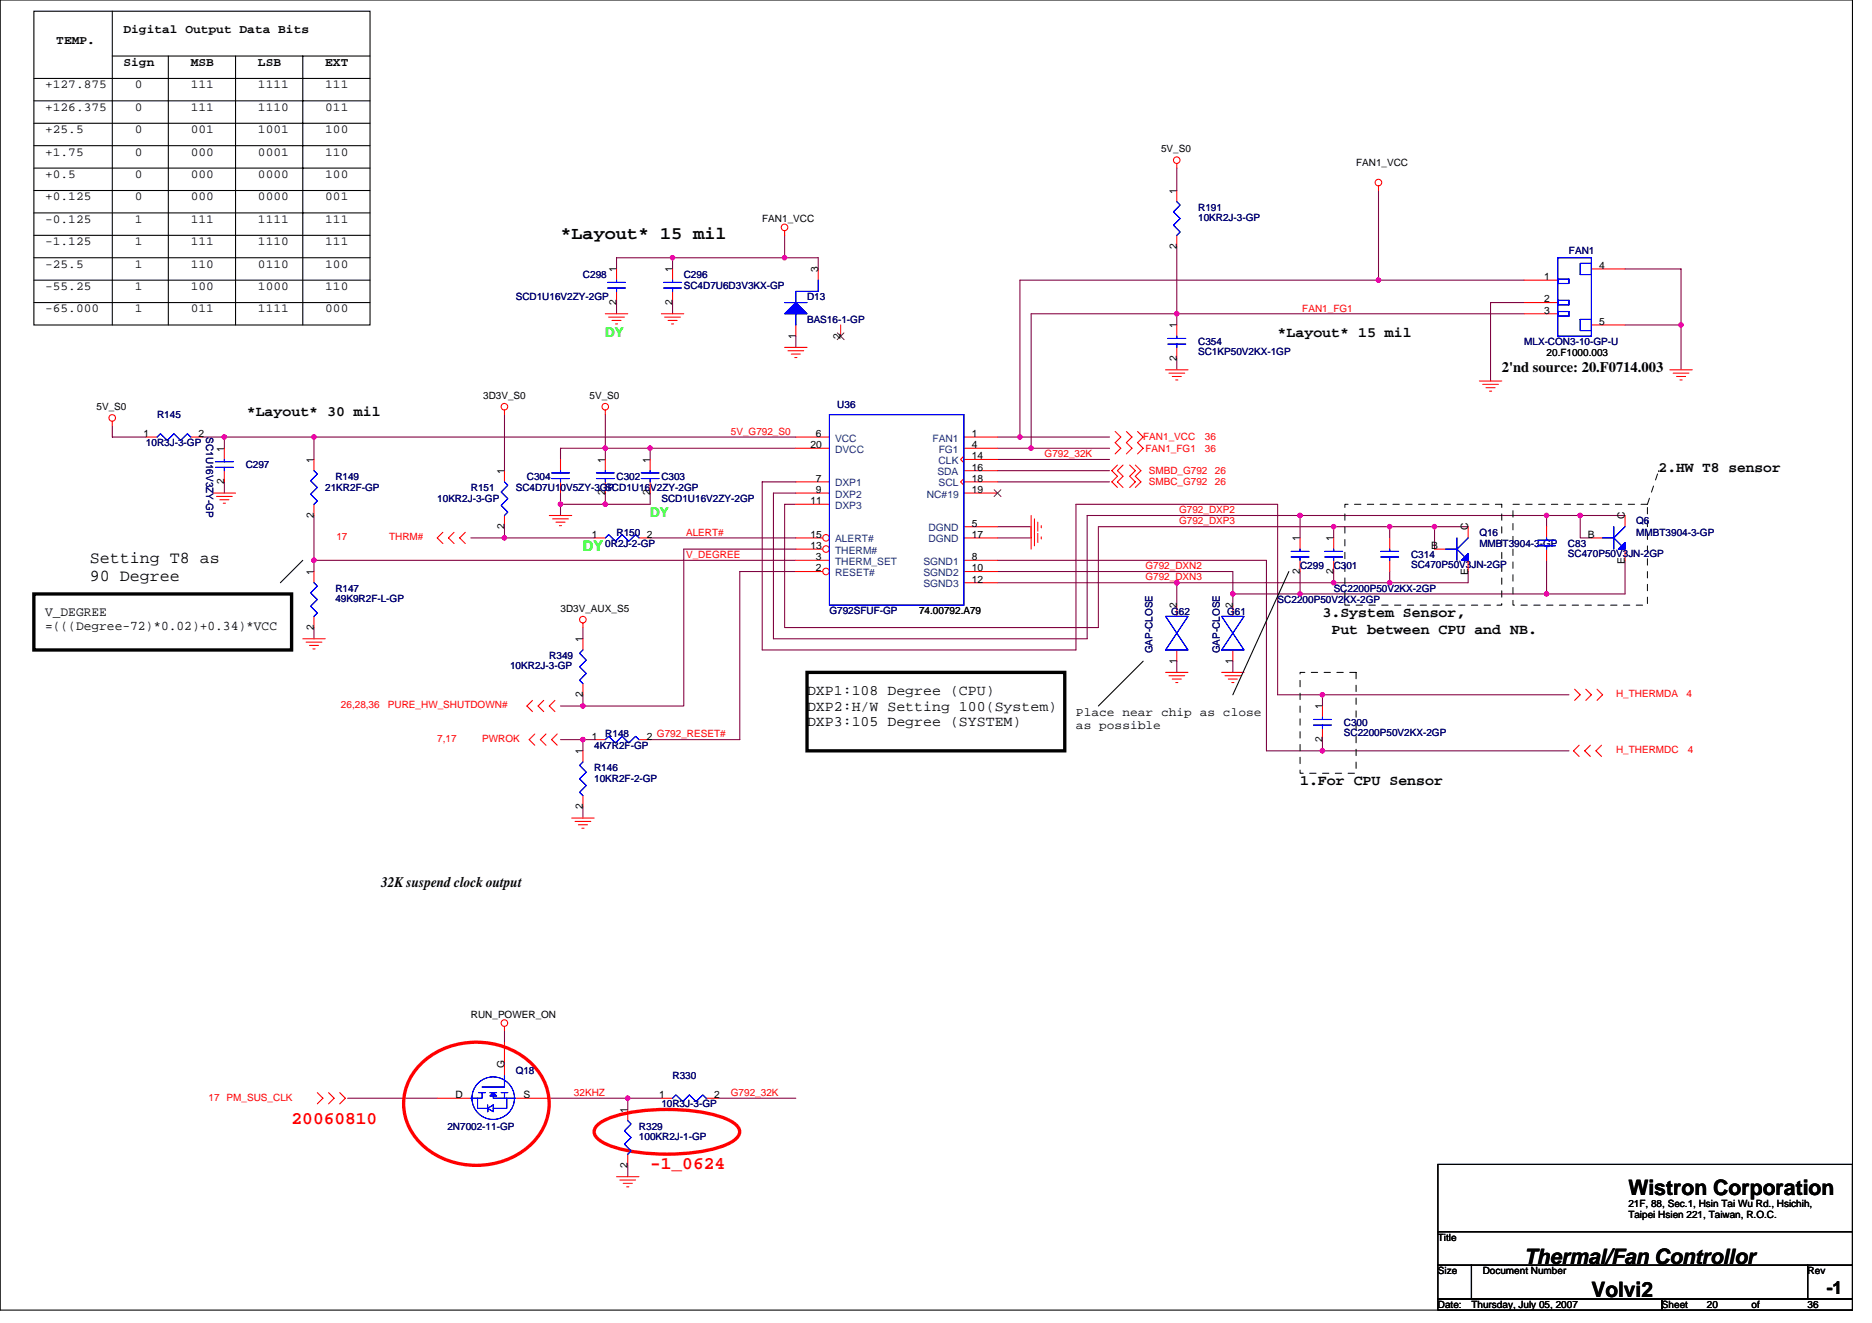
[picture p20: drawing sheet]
<svg xmlns="http://www.w3.org/2000/svg" width="297mm" height="210mm" viewBox="0 0 297 210" stroke-linecap="round" stroke-linejoin="round" font-family="sans-serif">
<defs><g id="words">
<g font-size="3.4">
<text x="258.4" y="189.6">Wistron Corporation</text>
<text x="241.8" y="200.5">Thermal/Fan Controllor</text>
<text x="252.5" y="205.8">Volvi2</text>
</g>
<g font-size="2.8">
<text x="88.9" y="37.9">*Layout* 15 mil</text>
<text x="289.9" y="205.3">-1</text>
</g>
<g font-size="2.8" fill="#f00">
<text x="46.3" y="178.4">20060810</text>
<text x="103.2" y="185.5">-1_0624</text>
</g>
<g font-size="2.6">
<text x="14.3" y="89.3">Setting T8 as</text>
<text x="14.3" y="92.1">90 Degree</text>
</g>
<g font-size="2.3">
<text x="202.7" y="53.5">*Layout* 15 mil</text>
<text x="238.3" y="59">2'nd source: 20.F0714.003</text>
<text x="39.2" y="65.9">*Layout* 30 mil</text>
<text x="263.2" y="74.8">2.HW T8 sensor</text>
<text x="209.8" y="97.9">3.System Sensor,</text>
<text x="211.3" y="100.6">Put between CPU and NB.</text>
<text x="128.1" y="110.3">DXP1:108 Degree (CPU)</text>
<text x="128.1" y="112.8">DXP2:H/W Setting 100(System)</text>
<text x="128.1" y="115.3">DXP3:105 Degree (SYSTEM)</text>
<text x="206.3" y="124.6">1.For CPU Sensor</text>
<text x="60.5" y="140.8">32K suspend clock output</text>
</g>
<text font-size="2.3" fill="#0f0" x="92.5" y="87.5">DY</text>
<g font-size="2.1" fill="#0f0">
<text x="96.1" y="53.5">DY</text>
<text x="103.2" y="82">DY</text>
</g>
<g font-size="2.1">
<text x="7.2" y="97.7">V_DEGREE</text>
<text x="7.2" y="100">=(((Degree-72)*0.02)+0.34)*VCC</text>
</g>
<g font-size="1.9">
<text x="19.6" y="5.2">Digital Output Data Bits</text>
<text x="8.9" y="7">TEMP.</text>
<text x="19.6" y="10.5">Sign</text>
<text x="30.3" y="10.5">MSB</text>
<text x="40.9" y="10.5">LSB</text>
<text x="51.6" y="10.5">EXT</text>
<text x="7.2" y="17.6">+126.375</text>
<text x="7.2" y="14">+127.875</text>
<text x="21.4" y="17.6">0</text>
<text x="21.4" y="14">0</text>
<text x="30.3" y="17.6">111</text>
<text x="30.3" y="14">111</text>
<text x="40.9" y="14">1111</text>
<text x="40.9" y="17.6">1110</text>
<text x="51.6" y="14">111</text>
<text x="51.6" y="17.6">011</text>
<text x="7.2" y="21.1">+25.5</text>
<text x="21.4" y="21.1">0</text>
<text x="30.3" y="21.1">001</text>
<text x="40.9" y="21.1">1001</text>
<text x="51.6" y="21.1">100</text>
<text x="7.2" y="28.2">+0.5</text>
<text x="7.2" y="24.7">+1.75</text>
<text x="21.4" y="24.7">0</text>
<text x="21.4" y="28.2">0</text>
<text x="30.3" y="24.7">000</text>
<text x="30.3" y="28.2">000</text>
<text x="40.9" y="24.7">0001</text>
<text x="40.9" y="28.2">0000</text>
<text x="51.6" y="24.7">110</text>
<text x="51.6" y="28.2">100</text>
<text x="7.2" y="31.8">+0.125</text>
<text x="7.2" y="35.3">-0.125</text>
<text x="21.4" y="31.8">0</text>
<text x="21.4" y="35.3">1</text>
<text x="30.3" y="31.8">000</text>
<text x="30.3" y="35.3">111</text>
<text x="40.9" y="31.8">0000</text>
<text x="40.9" y="35.3">1111</text>
<text x="51.6" y="31.8">001</text>
<text x="51.6" y="35.3">111</text>
<text x="7.2" y="38.9">-1.125</text>
<text x="21.4" y="38.9">1</text>
<text x="30.3" y="38.9">111</text>
<text x="40.9" y="38.9">1110</text>
<text x="51.6" y="38.9">111</text>
<text x="7.2" y="46">-55.25</text>
<text x="7.2" y="42.5">-25.5</text>
<text x="21.4" y="42.5">1</text>
<text x="21.4" y="46">1</text>
<text x="30.3" y="46">100</text>
<text x="30.3" y="42.5">110</text>
<text x="40.9" y="42.5">0110</text>
<text x="40.9" y="46">1000</text>
<text x="51.6" y="42.5">100</text>
<text x="51.6" y="46">110</text>
<text x="7.2" y="49.6">-65.000</text>
<text x="21.4" y="49.6">1</text>
<text x="30.3" y="49.6">011</text>
<text x="40.9" y="49.6">1111</text>
<text x="51.6" y="49.6">000</text>
<text x="170.7" y="113.6">Place near chip as close</text>
<text x="170.7" y="115.7">as possible</text>
</g>
<g font-size="1.6">
<text x="184.2" y="24.2">5V_S0</text>
<text x="215.2" y="26.3">FAN1_VCC</text>
<text x="120.9" y="35.2">FAN1_VCC</text>
<text x="186.7" y="30.8" transform="rotate(-90 186.7 30.8)">1</text>
<text x="186.7" y="39.5" transform="rotate(-90 186.7 39.5)">2</text>
<text x="97.8" y="43.2" transform="rotate(-90 97.8 43.2)">1</text>
<text x="106.7" y="43.2" transform="rotate(-90 106.7 43.2)">1</text>
<text x="129.8" y="43.2" transform="rotate(-90 129.8 43.2)">3</text>
<text x="245" y="44.4">1</text>
<text x="245" y="48">2</text>
<text x="253.8" y="42.7">4</text>
<text x="97.8" y="48.4" transform="rotate(-90 97.8 48.4)">2</text>
<text x="106.7" y="48.4" transform="rotate(-90 106.7 48.4)">2</text>
<text x="126.3" y="53.7" transform="rotate(-90 126.3 53.7)">1</text>
<text x="133.4" y="53.7" transform="rotate(-90 133.4 53.7)">2</text>
<text x="186.7" y="52.1" transform="rotate(-90 186.7 52.1)">1</text>
<text x="245" y="49.8">3</text>
<text x="253.8" y="51.5">5</text>
<text x="186.7" y="57.3" transform="rotate(-90 186.7 57.3)">2</text>
<text x="245.4" y="56.5">20.F1000.003</text>
<text x="15.3" y="65.1">5V_S0</text>
<text x="76.7" y="63.3">3D3V_S0</text>
<text x="93.6" y="63.3">5V_S0</text>
<text x="22.8" y="69.3">1</text>
<text x="31.5" y="69.3">2</text>
<text x="35.6" y="71.6" transform="rotate(-90 35.6 71.6)">1</text>
<text x="128.6" y="71.1">20</text>
<text x="129.5" y="69.3">6</text>
<text x="154.2" y="69.3">1</text>
<text x="154.2" y="71.1">4</text>
<text x="35.6" y="76.8" transform="rotate(-90 35.6 76.8)">2</text>
<text x="49.8" y="73.4" transform="rotate(-90 49.8 73.4)">1</text>
<text x="80" y="75.2" transform="rotate(-90 80 75.2)">1</text>
<text x="96" y="73.4" transform="rotate(-90 96 73.4)">1</text>
<text x="103.1" y="73.4" transform="rotate(-90 103.1 73.4)">1</text>
<text x="129.5" y="76.4">7</text>
<text x="154.2" y="74.7">16</text>
<text x="154.2" y="72.9">14</text>
<text x="154.2" y="76.4">18</text>
<text x="49.8" y="82.2" transform="rotate(-90 49.8 82.2)">2</text>
<text x="80" y="83.9" transform="rotate(-90 80 83.9)">2</text>
<text x="96" y="78.6" transform="rotate(-90 96 78.6)">2</text>
<text x="103.1" y="78.6" transform="rotate(-90 103.1 78.6)">2</text>
<text x="128.6" y="80">11</text>
<text x="129.5" y="78.2">9</text>
<text x="154.2" y="83.5">5</text>
<text x="154.2" y="78.2">19</text>
<text x="257.8" y="82.3" transform="rotate(-90 257.8 82.3)">C</text>
<text x="93.9" y="85.3">1</text>
<text x="102.6" y="85.3">2</text>
<text x="128.6" y="87.1">13</text>
<text x="128.6" y="85.3">15</text>
<text x="129.5" y="88.9">3</text>
<text x="154.2" y="85.3">17</text>
<text x="154.2" y="88.9">8</text>
<text x="206.3" y="85.9" transform="rotate(-90 206.3 85.9)">1</text>
<text x="211.6" y="85.9" transform="rotate(-90 211.6 85.9)">1</text>
<text x="227.1" y="87.1">B</text>
<text x="232.9" y="84.1" transform="rotate(-90 232.9 84.1)">C</text>
<text x="252" y="85.3">B</text>
<text x="257.8" y="89.5" transform="rotate(-90 257.8 89.5)">E</text>
<text x="49.8" y="91.2" transform="rotate(-90 49.8 91.2)">1</text>
<text x="129.5" y="90.7">2</text>
<text x="154.2" y="90.7">10</text>
<text x="154.2" y="92.4">12</text>
<text x="206.3" y="91.1" transform="rotate(-90 206.3 91.1)">2</text>
<text x="211.6" y="91.1" transform="rotate(-90 211.6 91.1)">2</text>
<text x="232.9" y="91.2" transform="rotate(-90 232.9 91.2)">E</text>
<text x="49.8" y="99.9" transform="rotate(-90 49.8 99.9)">2</text>
<text x="88.9" y="97.1">3D3V_AUX_S5</text>
<text x="92.5" y="101.9" transform="rotate(-90 92.5 101.9)">1</text>
<text x="145.8" y="97.4">74.00792.A79</text>
<text x="186.7" y="96.5" transform="rotate(-90 186.7 96.5)">2</text>
<text x="195.6" y="96.5" transform="rotate(-90 195.6 96.5)">2</text>
<text x="186.7" y="105.3" transform="rotate(-90 186.7 105.3)">1</text>
<text x="195.6" y="105.3" transform="rotate(-90 195.6 105.3)">1</text>
<text x="92.5" y="110.6" transform="rotate(-90 92.5 110.6)">2</text>
<text x="209.8" y="112.5" transform="rotate(-90 209.8 112.5)">1</text>
<text x="92.5" y="119.7" transform="rotate(-90 92.5 119.7)">1</text>
<text x="93.9" y="117.3">1</text>
<text x="102.6" y="117.3">2 G792_RESET#</text>
<text x="209.8" y="117.7" transform="rotate(-90 209.8 117.7)">2</text>
<text x="92.5" y="128.4" transform="rotate(-90 92.5 128.4)">2</text>
<text x="74.7" y="161.4">RUN_POWER_ON</text>
<text x="80" y="169.4" transform="rotate(-90 80 169.4)">G</text>
<text x="72.3" y="174.2">D</text>
<text x="83.1" y="174.2">S</text>
<text x="99.6" y="176.6" transform="rotate(-90 99.6 176.6)">1</text>
<text x="104.6" y="174.2">1</text>
<text x="113.3" y="174.2">2</text>
<text x="99.6" y="185.3" transform="rotate(-90 99.6 185.3)">2</text>
<text x="258.4" y="191.5">21F, 88, Sec.1, Hsin Tai Wu Rd., Hsichih,</text>
<text x="228.2" y="196.8">Title</text>
<text x="258.4" y="193.3">Taipei Hsien 221, Taiwan, R.O.C.</text>
<text x="228.2" y="202.2">Size</text>
<text x="235.3" y="202.2">Document Number</text>
<text x="286.8" y="202.2">Rev</text>
<text x="228.2" y="207.5">Date:</text>
<text x="233.5" y="207.5">Thursday, July 05, 2007</text>
<text x="263.7" y="207.5">Sheet</text>
<text x="270.8" y="207.5">20</text>
<text x="277.9" y="207.5">of</text>
<text x="286.8" y="207.5">36</text>
</g>
<g font-size="1.6" fill="#000080">
<text x="190.1" y="33.4">R191</text>
<text x="190.1" y="35">10KR2J-3-GP</text>
<text x="249" y="40.4">FAN1</text>
<text x="81.8" y="47.6">SCD1U16V2ZY-2GP</text>
<text x="92.5" y="44.1">C298</text>
<text x="108.5" y="44.1">C296</text>
<text x="108.5" y="45.9">SC4D7U6D3V3KX-GP</text>
<text x="128.1" y="47.6">D13</text>
<text x="128.1" y="51.2">BAS16-1-GP</text>
<text x="190.1" y="54.8">C354</text>
<text x="190.1" y="56.4">SC1KP50V2KX-1GP</text>
<text x="241.8" y="54.8">MLX-CON3-10-GP-U</text>
<text x="132.9" y="64.7">U36</text>
<text x="23.2" y="70.8">10R3J-3-GP</text>
<text x="24.9" y="66.3">R145</text>
<text x="32.7" y="69.3" transform="rotate(90 32.7 69.3)">SC1U16V3ZY-GP</text>
<text x="39" y="74.3">C297</text>
<text x="51.6" y="77.9">21KR2F-GP</text>
<text x="53.2" y="76.1">R149</text>
<text x="74.7" y="77.9">R151</text>
<text x="81.8" y="77.9">SC4D7U10V5ZY-3GP</text>
<text x="83.6" y="76.1">C304</text>
<text x="96.1" y="77.9">SCD1U16V2ZY-2GP</text>
<text x="97.8" y="76.1">C302</text>
<text x="104.9" y="76.1">C303</text>
<text x="69.4" y="79.7">10KR2J-3-GP</text>
<text x="104.9" y="79.7">SCD1U16V2ZY-2GP</text>
<text x="259.6" y="83.2">Q6</text>
<text x="96.1" y="86.8">0R2J-2-GP</text>
<text x="97.8" y="85">R150</text>
<text x="223.9" y="88.5">C314</text>
<text x="234.7" y="85">Q16</text>
<text x="234.7" y="86.8">MMBT3904-3-GP</text>
<text x="248.8" y="86.8">C83</text>
<text x="248.8" y="88.4">SC470P50V3JN-2GP</text>
<text x="259.6" y="85">MMBT3904-3-GP</text>
<text x="53.2" y="93.9">R147</text>
<text x="53.2" y="95.5">49K9R2F-L-GP</text>
<text x="202.7" y="95.7">SC2200P50V2KX-2GP</text>
<text x="206.3" y="90.3">C299</text>
<text x="211.6" y="90.3">C301</text>
<text x="211.6" y="93.9">SC2200P50V2KX-2GP</text>
<text x="223.9" y="90.1">SC470P50V3JN-2GP</text>
<text x="131.6" y="97.4">G792SFUF-GP</text>
<text x="185.8" y="97.6">G62</text>
<text x="194.7" y="97.6">G61</text>
<text x="80.9" y="106.2">10KR2J-3-GP</text>
<text x="87.2" y="104.5">R349</text>
<text x="182.9" y="103.7" transform="rotate(-90 182.9 103.7)">GAP-CLOSE</text>
<text x="193.5" y="103.7" transform="rotate(-90 193.5 103.7)">GAP-CLOSE</text>
<text x="94.3" y="118.8">4K7R2F-GP</text>
<text x="96.1" y="117">R148</text>
<text x="213.2" y="115.2">C300</text>
<text x="213.2" y="116.8">SC2200P50V2KX-2GP</text>
<text x="94.3" y="122.3">R146</text>
<text x="94.3" y="124.1">10KR2F-2-GP</text>
<text x="81.8" y="170.3">Q18</text>
<text x="106.7" y="171.2">R330</text>
<text x="71" y="179.2">2N7002-11-GP</text>
<text x="101.4" y="179.2">R329</text>
<text x="104.9" y="175.7">10R3J-3-GP</text>
<text x="101.4" y="180.8">100KR2J-1-GP</text>
</g>
<g font-size="1.6" fill="#f00">
<text x="206.6" y="49.4">FAN1_FG1</text>
<text x="116" y="69">5V_G792_S0</text>
<text x="181.4" y="69.9">FAN1_VCC</text>
<text x="181.8" y="71.6">FAN1_FG1</text>
<text x="191.2" y="69.9">36</text>
<text x="191.2" y="71.6">36</text>
<text x="165.8" y="72.5">G792_32K</text>
<text x="182.3" y="75.2">SMBD_G792</text>
<text x="182.3" y="77">SMBC_G792</text>
<text x="192.8" y="75.2">26</text>
<text x="192.8" y="77">26</text>
<text x="187.1" y="81.4">G792_DXP2</text>
<text x="187.1" y="83.2">G792_DXP3</text>
<text x="53.4" y="85.7">17</text>
<text x="61.7" y="85.7">THRM#</text>
<text x="108.9" y="85">ALERT#</text>
<text x="108.9" y="88.5">V_DEGREE</text>
<text x="181.8" y="92.1">G792_DXN3</text>
<text x="181.8" y="90.3">G792_DXN2</text>
<text x="54.1" y="112.4">26,28,36</text>
<text x="61.5" y="112.4">PURE_HW_SHUTDOWN#</text>
<text x="256.4" y="110.6">H_THERMDA</text>
<text x="267.6" y="110.6">4</text>
<text x="69.4" y="117.7">7,17</text>
<text x="76.5" y="117.7">PWROK</text>
<text x="256.4" y="119.5">H_THERMDC</text>
<text x="267.8" y="119.5">4</text>
<text x="91.1" y="173.9">32KHZ</text>
<text x="116" y="173.9">G792_32K</text>
<text x="33.1" y="174.6">17 PM_SUS_CLK</text>
</g>
<g font-size="1.6" fill="#004080">
<text x="132.5" y="70.1">VCC</text>
<text x="132.5" y="71.8">DVCC</text>
<text x="148" y="70.1">FAN1</text>
<text x="148.9" y="71.8">FG1</text>
<text x="132.5" y="77.2">DXP1</text>
<text x="148.7" y="75.4">SDA</text>
<text x="148.9" y="73.6">CLK</text>
<text x="148.9" y="77.2">SCL</text>
<text x="132.5" y="79">DXP2</text>
<text x="132.5" y="80.7">DXP3</text>
<text x="147.1" y="79">NC#19</text>
<text x="132.5" y="89.6">THERM_SET</text>
<text x="132.5" y="87.8">THERM#</text>
<text x="132.5" y="86.1">ALERT#</text>
<text x="146.5" y="89.6">SGND1</text>
<text x="147.3" y="84.3">DGND</text>
<text x="147.3" y="86.1">DGND</text>
<text x="132.5" y="91.4">RESET#</text>
<text x="146.5" y="91.4">SGND2</text>
<text x="146.5" y="93.2">SGND3</text>
</g>
</g></defs>
<g fill="none" stroke="#000" stroke-width=".17">
<path d="M0 0h293.9v207.9h-293.9zM5.4 12.4h53.3M5.4 16h53.3M5.4 19.6h53.3M5.4 1.8h53.3v49.8h-53.3zM17.8 8.9h40.9M17.8 1.8v49.8M26.7 8.9v42.7M37.4 8.9v42.7M48 8.9v42.7M5.4 23.1h53.3M5.4 26.7h53.3"/>
<path d="M5.4 30.2h53.3M5.4 33.8h53.3M5.4 37.3h53.3M5.4 40.9h53.3M5.4 44.4h53.3M5.4 48h53.3M48 88.9l-3.5 3.6M204.5 90.7l-8.9 19.5M181.4 104.9l-7.1 7.1M228.2 184.7h65.7v10.7h-65.7zM228.2 195.4h65.7v5.3h-65.7zM228.2 200.7h5.3v5.4h-5.3z"/>
<path d="M228.2 206.1h35.5v1.8h-35.5zM233.5 200.7h53.3v5.4h-53.3zM263.7 206.1h30.2v1.8h-30.2zM286.8 200.7h7.1v5.4h-7.1z"/>
</g>
<g fill="none" stroke="#800040" stroke-width=".17">
<path d="M124.5 37.3v3.6M186.7 26.7v3.5M186.7 39.1v12.5M218.7 30.2v14.2M97.8 42.7v-1.8h8.9v1.8M97.8 48v1.8M106.7 40.9h23.1v1.8M106.7 48v1.8M126.3 53.3v1.8M186.7 56.9v1.8M241.8 49.8h-78.2v21.3M241.8 44.4h-80v24.9"/>
<path d="M241.8 48h-5.3v12.5M257.8 42.7h8.9v16M257.8 51.6h8.9M17.8 67.6v1.7h5.4M32 69.3h94.3M35.6 69.3v1.8M35.6 76.5v1.7M49.8 69.3v3.6M80 65.8v8.9M88.9 72.9v-1.8h7.2v1.8M88.9 78.2v3.6M96.1 65.8v5.3h30.2"/>
<path d="M96.1 78.2v1.8M103.2 78.2v1.8h-14.3M103.2 71.1v1.8M126.3 76.5h-5.4v26.6h49.8v-23.1h32v30.2h46.3M126.3 78.2h-3.6v23.1h49.8v-19.5h85.3M158.3 69.3h17.8M158.3 71.1h17.8M158.3 74.7h17.8M158.3 76.5h17.8M158.3 72.9h17.8M49.8 88.9h76.5M49.8 81.8v8.9"/>
<path d="M49.8 99.6v1.7M74.7 85.3h19.6M80 83.6v1.7M92.5 99.6v1.7M103.2 85.3h23.1M126.3 80h-1.8v19.6h49.8v-16h46.2M126.3 87.1h-17.8v24.9h-16M126.3 90.7h-8.9v26.6h-14.2M158.3 88.9h42.7v30.2h48M158.3 92.5h28.4v3.5M158.3 85.3h5.3M158.3 83.6h5.3"/>
<path d="M158.3 90.7h37.3v5.3M186.7 92.5h24.9M206.3 81.8v3.5M206.3 90.7v3.5M211.6 83.6v1.7M211.6 90.7v1.8M220.5 90.7v1.8h-8.9M227.6 83.6h-7.1v1.7M227.6 83.6h5.4M227.6 83.6v3.5M233 90.7v1.8h-12.5M245.4 81.8v1.8"/>
<path d="M245.4 88.9v5.3M250.7 81.8v3.5h1.8M257.8 88.9v5.3h-62.2M88.9 117.3h5.4M88.9 112h3.6M92.5 110.2v1.8M92.5 117.3v1.8M186.7 104.9v1.8M195.6 104.9v1.8M209.8 110.2v1.8M209.8 117.3v1.8M92.5 128v1.8"/>
<path d="M55.2 174.2h14.2M80 163.6v1.8M87.2 174.2h17.7M99.6 174.2v1.8M113.8 174.2h12.5M99.6 184.9v1.8"/>
</g>
<g fill="#f0f" stroke="#f0f" stroke-width=".17">
<circle cx="80" cy="85.3" r=".35"/>
<circle cx="96" cy="80" r=".35"/>
<circle cx="88.9" cy="80" r=".35"/>
<circle cx="211.6" cy="83.6" r=".35"/>
<circle cx="220.5" cy="83.6" r=".35"/>
<circle cx="106.7" cy="40.9" r=".35"/>
<circle cx="209.8" cy="119.1" r=".35"/>
<circle cx="250.7" cy="81.8" r=".35"/>
<circle cx="195.6" cy="94.2" r=".35"/>
<circle cx="186.7" cy="92.4" r=".35"/>
<circle cx="92.5" cy="117.3" r=".35"/>
<circle cx="220.5" cy="92.4" r=".35"/>
<circle cx="186.7" cy="49.8" r=".35"/>
<circle cx="161.8" cy="69.3" r=".35"/>
<circle cx="163.6" cy="71.1" r=".35"/>
<circle cx="245.4" cy="94.2" r=".35"/>
<circle cx="245.4" cy="81.8" r=".35"/>
<circle cx="206.3" cy="81.8" r=".35"/>
<circle cx="49.8" cy="88.9" r=".35"/>
<circle cx="35.6" cy="69.3" r=".35"/>
<circle cx="209.8" cy="110.2" r=".35"/>
<circle cx="218.7" cy="44.4" r=".35"/>
<circle cx="206.3" cy="94.2" r=".35"/>
<circle cx="103.2" cy="71.1" r=".35"/>
<circle cx="96" cy="71.1" r=".35"/>
<circle cx="124.5" cy="40.9" r=".35"/>
<circle cx="49.8" cy="69.3" r=".35"/>
<circle cx="227.6" cy="83.6" r=".35"/>
<circle cx="211.6" cy="92.4" r=".35"/>
<circle cx="266.7" cy="51.5" r=".35"/>
<circle cx="99.6" cy="174.2" r=".35"/>
<circle cx="92.5" cy="112" r=".35"/>
</g>
<g fill="none" stroke="#f00" stroke-width=".17">
<path d="M124.5 36.6v.7M186.7 26v.7M186.7 30.2v1.8M186.7 37.3v1.8M218.7 29.5v.7M96.1 49.8h3.5M96.6 50.3h2.5M97.1 50.8h1.4M97.7 51.4h.3M104.9 49.8h3.6M105.5 50.3h2.5M106 50.8h1.4"/>
<path d="M106.5 51.4h.4M124.5 55.1h3.6M125 55.6h2.5M125.6 56.2h1.4M126.1 56.7h.3M126.3 51.6v1.7M129.8 42.7v1.7M133.4 51.6v1.7M185 58.7h3.5M185.5 59.2h2.5M186 59.7h1.4M265 58.7h3.5"/>
<path d="M265.5 59.2h2.5M266 59.7h1.5M17.8 66.8v.8M23.2 69.3h1.7M30.3 69.3h1.7M33.8 78.2h3.6M34.4 78.8h2.4M34.9 79.3h1.4M35.4 79.8h.4M80 65.1v.7M96.1 65.1v.7M152.9 69.3h5.4"/>
<path d="M177 68.5l.8 .8-.8 .9 .8 .9-.8 .9M177.3 73.8l-.9 .9 .9 .9-.9 .9 .9 .8M178.2 73.8l-.9 .9 .9 .9-.9 .9 .9 .8M178.7 68.5l.9 .8-.9 .9 .9 .9-.9 .9M179.3 73.8l.8 .9-.8 .9 .8 .9-.8 .8M180.1 73.8l.9 .9-.9 .9 .9 .9-.9 .8M180.5 68.5l.9 .8-.9 .9 .9 .9-.9 .9M186.6 60.3h.3M234.7 60.5h3.6M235.3 61h2.5M235.8 61.5h1.4M236.3 62.1h.4"/>
<path d="M266.6 60.3h.3M70.3 84.5l-.9 .8 .9 .9M72 84.5l-.8 .8 .8 .9M73.8 84.5l-.9 .8 .9 .9M87.2 81.8h3.5M87.7 82.3h2.5M88.2 82.8h1.5M88.8 83.4h.3M92.5 98.8v.8M163.6 81.8v5.3M164.1 82.3v4.3M164.7 82.8v1.5"/>
<path d="M164.7 84.6v1.5M165.2 83.4v.3M165.2 85.2v.3M206.3 85.3v1.8M206.3 88.9v1.8M211.6 85.3v1.8M211.6 88.9v1.8M220.5 85.3v1.8M220.5 88.9v1.8M48 101.3h3.6M48.6 101.9h2.5M49.1 102.4h1.4"/>
<path d="M49.7 103h.3M84.5 111.1l-.9 .9 .9 .9M84.9 116.5l-.9 .8 .9 .9M86.3 111.1l-.9 .9 .9 .9M86.6 116.5l-.9 .8 .9 .9M88.1 111.1l-.9 .9 .9 .9M88.4 116.5l-.9 .8 .9 .9M92.5 119.1v1.8M185 106.7h3.5M185.5 107.2h2.5M186 107.7h1.4M186.6 108.3h.3"/>
<path d="M193.8 106.7h3.6M194.4 107.2h2.5M194.9 107.7h1.4M195.4 108.3h.4M209.8 112v1.8M209.8 115.6v1.7M249.8 109.3l.9 .9-.9 .9M250.6 118.2l-.9 .9 .9 .9M251.6 109.3l.9 .9-.9 .9M252.3 118.2l-.8 .9 .8 .9M253.4 109.3l.9 .9-.9 .9M254.1 118.2l-.9 .9 .9 .9"/>
<path d="M90.7 129.8h3.6M91.2 130.3h2.5M91.8 130.9h1.4M92.3 131.4h.4M92.5 126.2v1.8M50.4 173.4l.8 .8-.8 .9M52.1 173.4l.9 .8-.9 .9M53.9 173.4l.9 .8-.9 .9M80 162.9v.7M97.8 186.7h3.6M98.4 187.2h2.5M98.9 187.7h1.4"/>
<path d="M99.4 188.3h.4"/>
<circle cx="124.5" cy="36.1" r=".52"/>
<circle cx="186.7" cy="25.4" r=".52"/>
<circle cx="218.7" cy="29" r=".52"/>
<circle cx="17.8" cy="66.3" r=".52"/>
<circle cx="80" cy="64.5" r=".52"/>
<circle cx="96" cy="64.5" r=".52"/>
<circle cx="92.5" cy="98.3" r=".52"/>
<circle cx="80" cy="162.3" r=".52"/>
</g>
<path d="M263.2 74.7h.1M213.4 80h24.9v16h-24.9zM240.1 80h21.3v16h-21.3zM261.4 80l1.8-5.3M206.3 106.7h8.9v16h-8.9z" fill="none" stroke="#000" stroke-width=".16" stroke-dasharray="1 1 1 1 1 1 1 1"/>
<path d="M5.4 94.2h40.9v8.9h-40.9zM128.1 106.7h40.8v12.4h-40.8z" fill="none" stroke="#000" stroke-width=".53"/>
<path d="M67 168.6a12.9 12.9 0 0 1 18.1 .9 8.7 8.7 0 0 1-1.8 12.9 12.9 12.9 0 0 1-17.2-1.7 8.6 8.6 0 0 1 .9-12.1zM94.7 178.6a10.1 10.1 0 0 1 5.3-2.1 32 32 0 0 1 15 .9 4.1 4.1 0 0 1 2.3 1.7 1.53 1.53 0 0 1-.8 1.8 18.8 18.8 0 0 1-9.1 2.2 28.2 28.2 0 0 1-10.7-1.4 4.1 4.1 0 0 1-2.3-1.7l-.1-.4 .1-.5z" fill="none" stroke="#f00" stroke-width=".53"/>
<g fill="none" stroke="#00f" stroke-width=".17">
<path d="M186.7 32l.6 .5-1.1 1.1 1.1 1.1-1.1 1 1.1 1.1-.6 .5M124.5 48h3.6M126.3 49.8v1.8M129.8 44.4v1.8h-3.5v1.8M24.9 69.3l.6-.5 1 1.1 1.1-1.1 1.1 1.1 1-1.1 .6 .5M204.9 87.5h2.8M204.9 88.4h2.8M206.3 87.1v.4M206.3 88.4v.5M210.2 87.5h2.8M210.2 88.4h2.8M211.6 87.1v.4"/>
<path d="M211.6 88.4v.5M219.1 87.5h2.8M219.1 88.4h2.8M220.5 87.1v.4M220.5 88.4v.5M208.4 114.2h2.9M208.4 115h2.9M209.8 113.8v.4M209.8 115v.6M92.5 120.9l-.5 .5 1 1.1-1 1.1 1 1-1 1.1 .5 .5"/>
</g>
<path d="M132.9 52.8l1 1.1M133.9 52.8l-1.1 1.1" fill="none" stroke="#804000" stroke-width=".16"/>
<g fill="#00f" stroke="#00f" stroke-width=".17">
<path d="M126.3 48l1.8 1.8h-3.6z" fill-rule="evenodd"/>
<path d="M126.3 48l1.8 1.8h-3.6z" fill-rule="evenodd"/>
</g>
<circle cx="131.1" cy="90.7" r=".52" fill="#fff" stroke="#f00" stroke-width=".17"/>
<path d="M126.3 69.3h5.3M126.3 76.5h5.3M126.3 78.2h5.3M152.9 71.1h5.4M126.3 90.7h4.3M126.3 88.9h5.3M126.3 80h5.3M152.9 90.7h5.4M152.9 88.9h5.4M152.9 83.6h5.4M152.9 92.5h5.4" fill="none" stroke="#f00" stroke-width=".17"/>
<circle cx="131.1" cy="87.1" r=".52" fill="#fff" stroke="#f00" stroke-width=".17"/>
<path d="M152.9 72.4l-.5 .5 .5 .5M152.9 72.9h5.4M126.3 87.1h4.3" fill="none" stroke="#f00" stroke-width=".17"/>
<circle cx="131.1" cy="85.3" r=".52" fill="#fff" stroke="#f00" stroke-width=".17"/>
<g fill="none" stroke="#f00" stroke-width=".17">
<path d="M97.8 42.7v1.7M97.8 46.2v1.8M106.7 42.7v1.7M106.7 46.2v1.8M186.7 51.6v1.7M186.7 55.1v1.8M241.8 44.4h5.4M241.8 48h5.4M241.8 49.8h5.4M252.5 51.6h5.3M252.5 42.7h5.3M35.6 71.1v1.8"/>
<path d="M35.6 74.7v1.8M49.8 72.9v1.8M80 74.7v1.8M88.9 72.9v1.8M88.9 76.5v1.7M96.1 72.9v1.8M96.1 76.5v1.7M103.2 72.9v1.8M103.2 76.5v1.7M126.3 71.1h5.3M152.9 75.9l-.5 .6 .5 .5M152.9 74.7h5.4"/>
<path d="M152.9 76.5h5.4M152.9 78.2h5.4M49.8 80v1.8M49.8 90.7v1.8M49.8 97.8v1.8M80 81.8v1.8M94.3 85.3h1.8M101.4 85.3h1.8M126.3 85.3h4.3M152.9 85.3h5.4M186.7 96v1.8M195.6 96v1.8"/>
<path d="M227.6 87.1h1.8M233 83.6v1.7M233 88.9v1.8M245.4 83.6v1.7M245.4 87.1v1.8M252.5 85.3h1.8M257.8 81.8v1.8M257.8 87.1v1.8M92.5 101.3v1.8M92.5 108.5v1.7M94.3 117.3h1.8M101.4 117.3h1.8"/>
<path d="M186.7 103.1v1.8M195.6 103.1v1.8M69.4 174.2h5.3M80 165.4v5.3M81.8 174.2h5.4M99.6 176v1.8M104.9 174.2h1.8M112.1 174.2h1.7M99.6 183.1v1.8"/>
</g>
<path d="M157.8 77.7l1 1.1M158.8 77.7l-1.1 1.1" fill="none" stroke="#804000" stroke-width=".16"/>
<g fill="none" stroke="#00f" stroke-width=".17">
<path d="M96.4 44.8h2.8M96.4 45.7h2.8M97.8 44.4v.4M97.8 45.7v.5M105.3 44.8h2.8M105.3 45.7h2.8M106.7 44.4v.4M106.7 45.7v.5M185.3 53.7h2.8M185.3 54.6h2.8M186.7 53.3v.4M186.7 54.6v.5"/>
<path d="M247.2 40.9h5.3v12.4h-5.3zM247.2 44.3h1.8v.7h-1.8zM247.2 49.4h1.8v.7h-1.8zM247.2 47.6h1.8v.8h-1.8zM250.7 41.8h1.8v1.8h-1.8zM250.7 50.7h1.8v1.8h-1.8zM34.2 73.3h2.8M34.2 74.1h2.8M35.6 72.9v.4M35.6 74.1v.6M49.8 74.7l.6 .5-1.1 1.1 1.1 1-1.1 1.1 1.1 1.1-.6 .5M80 76.5l.6 .5-1.1 1.1 1.1 1-1.1 1.1 1.1 1.1-.6 .5"/>
<path d="M87.5 75h2.9M87.5 75.9h2.9M88.9 74.7v.3M88.9 75.9v.6M94.6 75h2.9M94.6 75.9h2.9M96.1 74.7v.3M96.1 75.9v.6M101.7 75h2.9M101.7 75.9h2.9M103.2 74.7v.3M103.2 75.9v.6"/>
<path d="M131.6 65.8h21.3v30.2h-21.3zM49.8 92.5l.6 .5-1.1 1.1 1.1 1-1.1 1.1 1.1 1.1-.6 .5M96.1 85.3l.5-.5 1.1 1.1 1-1.1 1.1 1.1 1.1-1.1 .5 .5M185 97.8h3.5l-3.5 5.3h3.5zM193.8 97.8h3.6l-3.6 5.3h3.6zM229.4 87.1h1.8M231.2 85.3v3.6M233 85.3l-1.8 1.8 1.2 1.3M244 85.7h2.8M244 86.6h2.8M245.4 85.3v.4M245.4 86.6v.5"/>
<path d="M254.3 85.3h1.8M256.1 83.6v3.5M257.8 83.6l-1.7 1.7 1.2 1.3M92.5 103.1l-.5 .6 1 1-1 1.1 1 1-1 1.1 .5 .6M96.1 117.3l.5-.5 1.1 1.1 1-1.1 1.1 1.1 1.1-1.1 .5 .5M75.8 174.2v1.7h1.6v.5v-1.1M76 173.4h1M76.5 173.4v.8h-1.8M77.4 175.9l.9-.6v1.1zM77.7 173.9l.6-.5 .5 .5zM77.7 173.4h1.1M78.3 173.4v.8h1.7"/>
<path d="M79.5 173.4h1.1M80 170.7v1.8h-3.5M80 173.4v.8h1.8M80.4 174.2v1.7h-2.1M99.6 177.8l.5 .5-1 1.1 1 1.1-1 1 1 1.1-.5 .5M106.7 174.2l.5-.5 1.1 1.1 1.1-1.1 1 1.1 1.1-1.1 .6 .5"/>
<circle cx="78.3" cy="174.2" r="3.4"/>
</g>
<g fill="#00f" stroke="#00f" stroke-width=".17">
<path d="M257.3 86.6l.5-.5v1h-1z" fill-rule="evenodd"/>
<path d="M257.3 86.6l.5-.5v1h-1z" fill-rule="evenodd"/>
<path d="M232.4 88.4l.6-.6v1.1h-1.1z" fill-rule="evenodd"/>
<path d="M232.4 88.4l.6-.6v1.1h-1.1z" fill-rule="evenodd"/>
</g>
<g fill="#f0f" stroke="#f0f" stroke-width=".17">
<circle cx="80" cy="85.3" r=".35"/>
<circle cx="96" cy="80" r=".35"/>
<circle cx="88.9" cy="80" r=".35"/>
<circle cx="211.6" cy="83.6" r=".35"/>
<circle cx="220.5" cy="83.6" r=".35"/>
<circle cx="106.7" cy="40.9" r=".35"/>
<circle cx="209.8" cy="119.1" r=".35"/>
<circle cx="250.7" cy="81.8" r=".35"/>
<circle cx="195.6" cy="94.2" r=".35"/>
<circle cx="186.7" cy="92.4" r=".35"/>
<circle cx="92.5" cy="117.3" r=".35"/>
<circle cx="220.5" cy="92.4" r=".35"/>
<circle cx="186.7" cy="49.8" r=".35"/>
<circle cx="161.8" cy="69.3" r=".35"/>
<circle cx="163.6" cy="71.1" r=".35"/>
<circle cx="245.4" cy="94.2" r=".35"/>
<circle cx="245.4" cy="81.8" r=".35"/>
<circle cx="206.3" cy="81.8" r=".35"/>
<circle cx="49.8" cy="88.9" r=".35"/>
<circle cx="35.6" cy="69.3" r=".35"/>
<circle cx="209.8" cy="110.2" r=".35"/>
<circle cx="218.7" cy="44.4" r=".35"/>
<circle cx="206.3" cy="94.2" r=".35"/>
<circle cx="103.2" cy="71.1" r=".35"/>
<circle cx="96" cy="71.1" r=".35"/>
<circle cx="124.5" cy="40.9" r=".35"/>
<circle cx="49.8" cy="69.3" r=".35"/>
<circle cx="227.6" cy="83.6" r=".35"/>
<circle cx="211.6" cy="92.4" r=".35"/>
<circle cx="266.7" cy="51.5" r=".35"/>
<circle cx="99.6" cy="174.2" r=".35"/>
<circle cx="92.5" cy="112" r=".35"/>
</g>
<use href="#words"/>
</svg>
